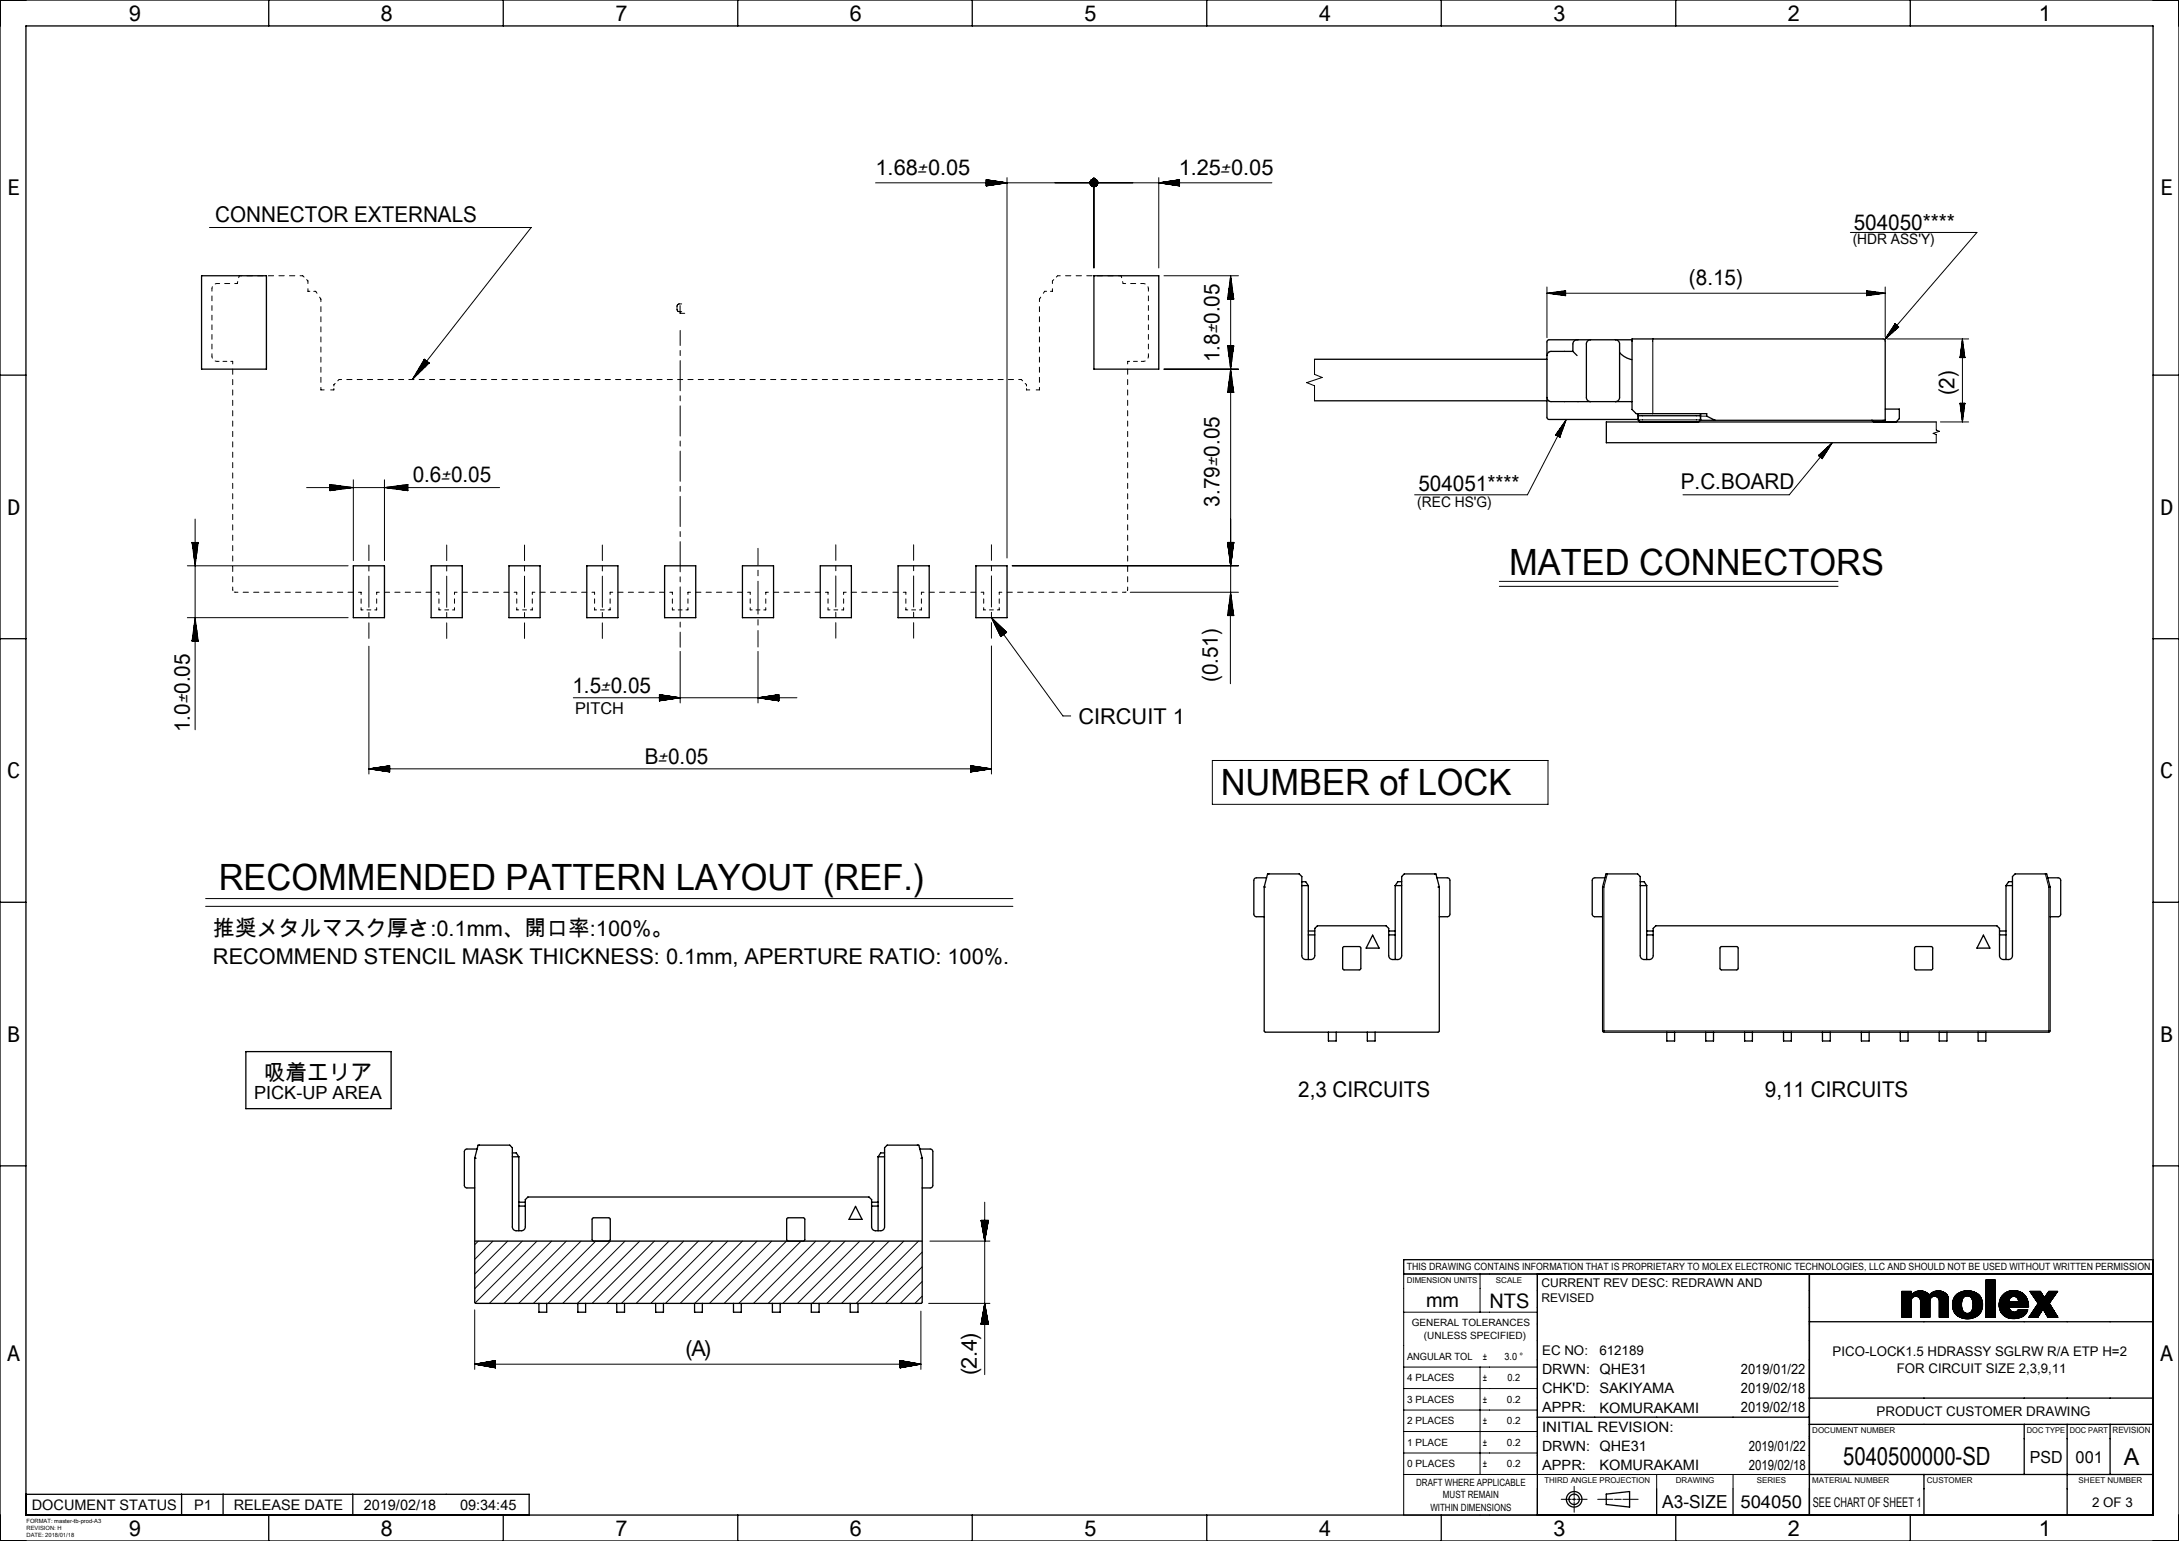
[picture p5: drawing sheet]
<svg xmlns="http://www.w3.org/2000/svg" width="420mm" height="297mm" viewBox="0 0 420 297" stroke-linecap="round" stroke-linejoin="round" font-family="sans-serif">
<defs><g id="words">
<g font-size="7">
<text x="290.9" y="110.9">MATED CONNECTORS</text>
<text x="235.3" y="153.3">NUMBER of LOCK</text>
<text x="42.2" y="171.6">RECOMMENDED PATTERN LAYOUT (REF.)</text>
</g>
<text font-size="4.8" x="355.3" y="282.4">5040500000-SD</text>
<text font-size="4.5" x="409.4" y="282.3">A</text>
<g font-size="4.2">
<text x="24.8" y="4">9</text>
<text x="73.3" y="4">8</text>
<text x="118.5" y="4">7</text>
<text x="163.7" y="4">6</text>
<text x="208.9" y="4">5</text>
<text x="254.1" y="4">4</text>
<text x="299.3" y="4">3</text>
<text x="344.5" y="4">2</text>
<text x="393" y="4">1</text>
<text x="168.8" y="33.7">1.68</text>
<text x="227.2" y="33.7">1.25</text>
<text x="1.4" y="37.7">E</text>
<text x="416.4" y="37.7">E</text>
<text x="41.5" y="42.9">CONNECTOR EXTERNALS</text>
<text x="357.3" y="44.2">504050****</text>
<text x="325.6" y="55">(8.15)</text>
<text x="235" y="69.8" transform="rotate(-90 235 69.8)">1.8</text>
<text x="376.8" y="76.2" transform="rotate(-90 376.8 76.2)">(2)</text>
<text x="79.5" y="92.9">0.6</text>
<text x="273.4" y="94.7">504051****</text>
<text x="324" y="94.3">P.C.BOARD</text>
<text x="1.4" y="99.2">D</text>
<text x="235" y="97.6" transform="rotate(-90 235 97.6)">3.79</text>
<text x="416.4" y="99.2">D</text>
<text x="234.8" y="131.5" transform="rotate(-90 234.8 131.5)">(0.51)</text>
<text x="110.3" y="133.6">1.5</text>
<text x="36.6" y="141.1" transform="rotate(-90 36.6 141.1)">1.0</text>
<text x="207.9" y="139.5">CIRCUIT 1</text>
<text x="124.3" y="147.2">B</text>
<text x="1.4" y="150">C</text>
<text x="416.4" y="150">C</text>
<text x="41.1" y="180.4">推奨メタルマスク厚さ:0.1mm、開口率:100%。</text>
<text x="41.1" y="185.8">RECOMMEND STENCIL MASK THICKNESS: 0.1mm, APERTURE RATIO: 100%.</text>
<text x="1.4" y="200.8">B</text>
<text x="416.4" y="200.8">B</text>
<text x="50.8" y="208.1">吸着エリア</text>
<text x="250.2" y="211.5">2,3 CIRCUITS</text>
<text x="340.2" y="211.5">9,11 CIRCUITS</text>
<text x="1.4" y="262.3">A</text>
<text x="132.2" y="261.4">(A)</text>
<text x="416.4" y="262.3">A</text>
<text x="188.3" y="264.9" transform="rotate(-90 188.3 264.9)">(2.4)</text>
<text x="24.8" y="296">9</text>
<text x="73.3" y="296">8</text>
<text x="118.5" y="296">7</text>
<text x="163.7" y="296">6</text>
<text x="208.9" y="296">5</text>
<text x="254.1" y="296">4</text>
<text x="299.3" y="296">3</text>
<text x="344.5" y="296">2</text>
<text x="393" y="296">1</text>
</g>
<g font-size="3.9">
<text x="274.9" y="252">mm</text>
<text x="287.1" y="252">NTS</text>
</g>
<g font-size="3.7">
<text x="176.9" y="33.7">±0.05</text>
<text x="235.3" y="33.7">±0.05</text>
<text x="235" y="64.2" transform="rotate(-90 235 64.2)">±0.05</text>
<text x="235" y="89.9" transform="rotate(-90 235 89.9)">±0.05</text>
<text x="85.1" y="92.9">±0.05</text>
<text x="36.6" y="135.6" transform="rotate(-90 36.6 135.6)">±0.05</text>
<text x="115.9" y="133.6">±0.05</text>
<text x="126.9" y="147.2">±0.05</text>
</g>
<g font-size="3.5">
<text x="49" y="211.9">PICK-UP AREA</text>
<text x="320.4" y="290.6">A3-SIZE</text>
</g>
<text font-size="3.4" x="335.5" y="290.6">504050</text>
<g font-size="3.2">
<text x="391.3" y="281.9">PSD</text>
<text x="400.1" y="281.9">001</text>
</g>
<text font-size="3.1" x="110.8" y="137.5">PITCH</text>
<g font-size="2.8">
<text x="357.1" y="47.1">(HDR ASS'Y)</text>
<text x="273.2" y="97.7">(REC HS'G)</text>
<text x="297.2" y="268.6">CHK'D: SAKIYAMA</text>
<text x="297.2" y="275.9">INITIAL REVISION:</text>
<text x="308.3" y="272.2">KOMURAKAMI</text>
<text x="308.3" y="283.3">KOMURAKAMI</text>
<text x="6.1" y="291">DOCUMENT STATUS</text>
<text x="37.4" y="291">P1</text>
<text x="45" y="291">RELEASE DATE</text>
<text x="70.1" y="291">2019/02/18</text>
<text x="88.7" y="291">09:34:45</text>
</g>
<g font-size="2.7">
<text x="297.2" y="264.9">DRWN: QHE31</text>
<text x="335.6" y="264.9">2019/01/22</text>
<text x="335.6" y="268.5">2019/02/18</text>
<text x="297.2" y="272.2">APPR:</text>
<text x="335.6" y="272.2">2019/02/18</text>
<text x="297.2" y="279.6">DRWN: QHE31</text>
<text x="337.1" y="279.6">2019/01/22</text>
<text x="297.2" y="283.3">APPR:</text>
<text x="337.1" y="283.3">2019/02/18</text>
</g>
<g font-size="2.6">
<text x="297.2" y="261.2">EC NO:</text>
<text x="308.3" y="261.2">612189</text>
<text x="353.2" y="261.4">PICO-LOCK1.5 HDRASSY SGLRW R/A ETP H=2</text>
<text x="365.6" y="264.7">FOR CIRCUIT SIZE 2,3,9,11</text>
<text x="361.7" y="272.9">PRODUCT CUSTOMER DRAWING</text>
<text x="349.4" y="290.4">SEE CHART OF SHEET 1</text>
<text x="403.3" y="290.4">2 OF 3</text>
</g>
<g font-size="2.3">
<text x="297.1" y="248.1">CURRENT REV DESC: REDRAWN AND</text>
<text x="297.1" y="251">REVISED</text>
</g>
<g font-size="1.9">
<text x="271.2" y="244.9">THIS DRAWING CONTAINS INFORMATION THAT IS PROPRIETARY TO MOLEX ELECTRONIC TECHNOLOGIES, LLC AND SHOULD NOT BE USED WITHOUT WRITTEN PERMISSION</text>
<text x="272.1" y="255.6">GENERAL TOLERANCES</text>
<text x="271.2" y="262.1">ANGULAR TOL</text>
<text x="274.5" y="258">(UNLESS SPECIFIED)</text>
<text x="285.8" y="262.1">±</text>
<text x="290" y="262.1">3.0 °</text>
<text x="271.2" y="266.3">4 PLACES</text>
<text x="285.8" y="266.2">±</text>
<text x="290.6" y="266.2">0.2</text>
<text x="271.2" y="270.4">3 PLACES</text>
<text x="271.2" y="274.5">2 PLACES</text>
<text x="285.8" y="270.4">±</text>
<text x="285.8" y="274.5">±</text>
<text x="290.5" y="270.4">0.2</text>
<text x="290.5" y="274.5">0.2</text>
<text x="271.2" y="278.7">1 PLACE</text>
<text x="285.8" y="278.7">±</text>
<text x="290.5" y="278.7">0.2</text>
<text x="271.3" y="282.8">0 PLACES</text>
<text x="273" y="286.3">DRAFT WHERE APPLICABLE</text>
<text x="285.8" y="282.8">±</text>
<text x="290.5" y="282.8">0.2</text>
<text x="275.7" y="291.2">WITHIN DIMENSIONS</text>
<text x="278.1" y="288.8">MUST REMAIN</text>
</g>
<text font-size="1.7" x="407.2" y="276.2">REVISION</text>
<g font-size="1.5">
<text x="271.2" y="247.2">DIMENSION UNITS</text>
<text x="288.3" y="247.2">SCALE</text>
<text x="349.3" y="276.2">DOCUMENT NUMBER</text>
<text x="390.7" y="276.2">DOC TYPE</text>
<text x="399" y="276.2">DOC PART</text>
<text x="297.7" y="285.9">THIRD ANGLE PROJECTION</text>
<text x="323" y="285.9">DRAWING</text>
<text x="338.6" y="285.9">SERIES</text>
<text x="349.3" y="285.8">MATERIAL NUMBER</text>
<text x="371.4" y="285.9">CUSTOMER</text>
<text x="400.7" y="285.9">SHEET NUMBER</text>
</g>
<g font-size="1.1">
<text x="5.1" y="293.5">FORMAT: master-tb-prod-A3</text>
<text x="5.1" y="294.9">REVISION: H</text>
<text x="5.1" y="296.3">DATE: 2018/01/18</text>
</g>
</g></defs>
<g fill="none" stroke="#000" stroke-width=".19">
<path d="M168.8 35.2h76.4M190.1 34.6l4 .6-4 .6M190.1 34.6v1.2M190.1 34.6l.2 .1M190.1 34.7h.5M190.1 34.7l.9 .1M190.1 34.8h1M190.1 34.8h1.4M190.1 34.9h1.7M190.1 34.9h2M190.1 35h2.4M190.1 35h2.7"/>
<path d="M190.1 35.1h3.1M190.1 35.1h3.4M190.1 35.2h3.7M190.1 35.8h.1M190.1 35.7h.9M190.1 35.3h3.7M190.4 35.8h-.3M190.8 35.7l-.7 .1M191.3 35.7h-1.2M191.6 35.6h-1.5M192 35.6h-1.9M192.3 35.5h-2.2"/>
<path d="M192.7 35.5h-2.6M193 35.4h-2.9M193.3 35.4h-3.2M193.7 35.3h-3.6M194.1 34.2v73.3M210.9 35.2h.1M210.9 34.2v17.4M223.4 34.2v17.4M223.6 35.2h3.8M223.6 35.3h3.8M223.8 35.3h3.6M223.9 35.1h3.5"/>
<path d="M224.1 35.4h3.3M224.3 35.1h3.1M224.5 35.4h2.9M224.6 35h2.8M224.8 35.5h2.6M225 35h2.4M225.1 35.5h2.3M225.3 34.9h2.1M225.5 35.6h1.9M225.6 34.9h1.8M225.8 35.6h1.6M226 34.8h1.4"/>
<path d="M226.2 35.7h1.2M226.3 34.8h1.1M226.5 34.8h.9M226.5 35.7h.9M226.7 35.7h.7M226.8 34.7h.6M227 35.8h.4M227.2 34.7h.2M227.3 35.8h.1M227.4 34.6l-4 .6 4 .6M227.4 34.6v1.2M40.4 43.8h62l-22.9 29.3"/>
<path d="M40.9 57v1M40.9 58.9v.9M40.9 55.3v.8M42.3 54.6l-.8 .1M43.3 54.6h1M45.8 54.3l-.1 .3h-.5M46.6 53.1h-.5l-.1 .4M47.6 53.1h1.1M49.7 53.1h1M51.7 53.1h1M53.8 53.1h1M55.8 53.1h1"/>
<path d="M57.8 53.1h.6l.2 .3M59.1 53.9l.3 .2v.5M59.4 55.6v.5h.3M60.5 56.1h.4l.2 .4M61.6 57.3l.3 .3v.5M61.9 59.1v1M131.1 58.9v1.5h.9M131.4 58.6h-.6l-.3 .4 .1 .9 .3 .2h.5M200.4 59.1v1M200.6 57.3l-.2 .3v.5M201.7 56.1h-.3l-.3 .4M202.9 55.6v.5h-.4"/>
<path d="M203.1 53.9l-.2 .2v.5M204.4 53.1h-.5l-.3 .3M205.4 53.1h1M207.4 53.1h1M209.5 53.1h1M211.5 53.1h1M213.6 53.1h1M215.6 53.1h.5l.1 .4M216.4 54.3l.1 .3h.5M217.9 54.6h1M219.9 54.6l.8 .1M221.3 55.3l.1 .8"/>
<path d="M221.4 57v1M221.4 58.9v.9M224.4 53.1h14.3M236.6 57.5v.1M236.8 56.5v1.1M236.9 55.6v2M237 54.6v3M237.1 53.6v4M237.2 53.1v61M237.2 53.1l-.6 4.5h1.2M237.2 53.1l.6 4.5M237.3 53.6v4"/>
<path d="M237.4 54.6v3M237.5 55.6v2M237.7 56.5v1.1M237.8 57.5v.1M298.2 56.5h65.2M298.2 55.3v9.8M298.6 56.6h3.2M298.6 56.5h3.2M299.3 56.7h2.5M299.3 56.4h2.5M300.1 56.8h1.7M300.1 56.3h1.7"/>
<path d="M300.9 56.2h.9M300.9 56.9h.9M301.6 57h.2M301.6 56.1h.2M301.8 56v1l-3.6-.5M301.8 56l-3.6 .5M356.7 44.8h24.4l-17.8 20.7M359.8 56.2h.9M359.8 57h.1M359.8 56.9h.9M359.8 56.8h1.6M359.8 56.7h2.4"/>
<path d="M359.8 56.6h3.2M359.8 56.1h.1M359.8 56.3h1.6M359.8 56.4h2.4M359.8 56.5h3.2M359.8 56l3.6 .5M359.8 56v1l3.6-.5M363.4 55.3v9.6M40.9 68.2v.8M40.9 60.8v.9M40.9 62.6v.9M40.9 64.5v.9"/>
<path d="M40.9 66.3v1M41.5 69.6h.7M43 69.6h.7M44.5 69.6h.4v.5M44.9 71.1v1M44.9 73.1v1M44.9 75.1v1M44.9 77.1v1M44.9 79.1v1M61.9 61v1M61.9 63v1M61.9 64.9v1"/>
<path d="M61.9 66.9v1M61.9 68.8v1M61.9 70.8v.9M61.9 72.7v1M61.9 74.7v.4h.6M64.4 74.9v.2h-.7M64.6 73.9l-.2 .2v.3M65.9 73.1h-.5l-.3 .3M66.8 73.1h1M68.8 73.1h1M70.8 73.1h1M72.8 73.1h1"/>
<path d="M74.8 73.1h1M76.8 73.1h1M78.8 73.1h1M80.8 73.1h1M81.8 69.2l.9 .8-3.2 3.1zM81.8 69.2l-.1 .2M81.9 69.3l-.7 .9M82 69.4l-1.3 1.7M82.1 69.5l-1.9 2.4M82.2 69.6l-2.5 3.1M82.3 69.6l-2.5 3.2M82.4 69.7l-1.9 2.4"/>
<path d="M82.5 69.8l-1.3 1.6M82.6 69.9l-.7 .9M82.7 70l-.1 .1M82.8 73.1h1M84.8 73.1h1M86.8 73.1h1M88.8 73.1h1M90.8 73.1h1M92.7 73.1h1M94.7 73.1h1M96.7 73.1h1M98.7 73.1h1"/>
<path d="M100.7 73.1h1M102.7 73.1h1M104.7 73.1h1M106.7 73.1h1M108.7 73.1h1M110.7 73.1h1M112.7 73.1h1M114.7 73.1h1M116.7 73.1h1M118.7 73.1h.9M120.6 73.1h1M122.6 73.1h1"/>
<path d="M124.6 73.1h1M126.6 73.1h1M128.6 73.1h1M130.6 73.1h1M131.1 63.7v2.9M131.1 67.6v.9M131.1 69.5v5.8M131.1 76.3v1M131.1 78.2v5.8M132.6 73.1h1M134.6 73.1h1M136.6 73.1h1"/>
<path d="M138.6 73.1h1M140.6 73.1h1M142.6 73.1h1M144.6 73.1h.9M146.5 73.1h1M148.5 73.1h1M150.5 73.1h1M152.5 73.1h1M154.5 73.1h1M156.5 73.1h1M158.5 73.1h1M160.5 73.1h1"/>
<path d="M162.5 73.1h1M164.5 73.1h1M166.5 73.1h1M168.5 73.1h1M170.5 73.1h.9M172.4 73.1h1M174.4 73.1h1M176.4 73.1h1M178.4 73.1h1M180.4 73.1h1M182.4 73.1h1M184.4 73.1h1"/>
<path d="M186.4 73.1h1M188.4 73.1h1M190.4 73.1h1M192.4 73.1h1M194.4 73.1h1M196.4 73.1h.5l.2 .3M197.6 73.9l.3 .2v.3M197.9 74.9v.2h.6M200.4 74.7v.4h-.7M200.4 61v1M200.4 63v1M200.4 64.9v1"/>
<path d="M200.4 66.9v1M200.4 68.8v1M200.4 70.8v.9M200.4 72.7v1M217.4 71.1v1M217.4 73.1v1M217.4 75.1v1M217.4 77.1v1M217.4 79.1v1M217.7 69.6h-.3v.5M218.5 69.6h.7M220.7 69.6h-.7"/>
<path d="M221.4 68.2l-.1 .8M221.4 60.8v.9M221.4 62.6v.9M221.4 64.5v.9M221.4 66.3v1M224.4 71.1h14.3M236.6 66.6v.2M236.6 75.5v.1M236.8 66.6v1.2M236.8 74.5v1.1M236.9 66.6v2.1M236.9 73.6v2"/>
<path d="M237 66.6v3.1M237 72.6v3M237.1 66.6v4.1M237.1 71.6v4M237.3 66.6v4.1M237.3 71.6v4M237.4 66.6v3.1M237.4 72.6v3M237.5 66.6v2.1M237.5 73.6v2M237.7 66.6v1.2M237.7 74.5v1.1"/>
<path d="M237.8 66.6v.2M237.8 75.5v.1M237.8 66.6l-1.2 9h1.2M237.8 66.6h-1.2l1.2 9M253.4 69.2v2.9l1.4 .7-2.9 1 1.5 .6v2.8M318.6 65.3v14.4M363.8 65.3h15.7M365.3 62.4l.7 .6M365.3 62.4l-2 3.1M365.3 62.4l-.1 .1M365.3 62.5l-.5 .7M365.4 62.6l-1.1 1.2"/>
<path d="M365.5 62.6l-1.6 1.9M365.6 62.7l-2.1 2.4M365.7 62.8l-2.1 2.4M365.7 62.8l-1.6 1.9M365.8 62.9l-1.1 1.3M365.9 63l-.6 .6M366 63l-.1 .1M366 63l-2.7 2.5M377.8 77.7h.9l-.4 3.6M377.8 77.7l.5 3.6M377.8 68.8v.1M377.8 77.7v.2"/>
<path d="M377.9 68v.9M377.9 77.7v.9M378 67.3v1.6M378 77.7v1.7M378.1 66.5v2.4M378.1 77.7v2.5M378.2 65.7v3.2M378.2 77.7v3.2M378.3 65.3v16M378.3 65.3l-.5 3.6M378.3 65.3l.4 3.6h-.9M378.3 65.7v3.2"/>
<path d="M378.3 77.7v3.2M378.4 66.5v2.4M378.4 77.7v2.5M378.5 67.3v1.6M378.5 77.7v1.7M378.6 68v.9M378.6 77.7v.9M378.7 68.8v.1M378.7 77.7v.2M44.9 81.1v1M44.9 83.1v1M44.9 85.1v1"/>
<path d="M44.9 87.1v1M44.9 89.1v1M44.9 91.1v1M44.9 93.1v1M44.9 95.1v1M44.9 97.1v1M44.9 99.1v1M59.1 94h37.2M63.6 93.4l4.5 .6-4.5 .6zM63.6 93.4h.2M63.6 93.5h1.1M63.6 93.7h2.1"/>
<path d="M63.6 93.8h3.1M63.6 93.9h4M63.6 94.5h.2M63.6 94.4h1.1M63.6 94.3h2.1M63.6 94.2h3.1M63.6 94h4M68.1 92.5v15.5M74.1 92.5v15.5M74.1 94l4.5-.6v1.2zM74.6 93.9h4M74.6 94h4"/>
<path d="M75.6 93.8h3M75.6 94.2h3M76.5 93.7h2.1M76.5 94.3h2.1M77.5 93.5h1.1M77.5 94.4h1.1M78.4 93.4h.2M78.4 94.5h.2M131.1 85v1M131.1 86.9v5.9M131.1 93.7v1M131.1 95.7v5.8"/>
<path d="M217.4 81.1v1M217.4 83.1v1M217.4 85.1v1M217.4 87.1v1M217.4 89.1v1M217.4 91.1v1M217.4 93.1v1M217.4 95.1v1M217.4 97.1v1M217.4 99.1v1M299.9 83.7l-.1 .1M300.3 83.1l-.4 .8"/>
<path d="M300.7 84.1v.2M300.8 82.4l-.8 1.5M301 83.4l-.4 .8M301.2 81.8l-1.1 2.2M301.2 82.7l-.7 1.5M301.5 81.9l-1.1 2.2M301.7 81.2l-1.5 2.8M301.8 81.2l-1.5 2.9M301.9 80.8l-7.5 14.6h-21.7M301.9 80.8l-1.2 3.5-.9-.5zM315.8 80.9h12M327.8 80.2h1.2"/>
<path d="M350.6 87.7l-.1 .1M351.2 87.2l-.6 .7M351.3 88.3l-.1 .1M351.7 87.6l-.6 .7M351.7 86.7l-1 1.2M352.1 87l-1 1.3M352.3 86.1l-1.5 1.9M352.5 86.3l-1.5 1.9M352.9 85.6l-2.1 2.5M353 85.7l-2.1 2.4M353.2 85.3l-8.3 10.1h-20.5M353.2 85.3l-2.7 2.5"/>
<path d="M353.2 85.3l-2 3.1-.7-.6M373.2 81.3v1.6l.6 .2-1.2 .4 .6 .3v1.5M374 81.3h5.5M36.1 119h31M36.1 109h31M37 104.5h1.2l-.6 4.5zM37 104.5v.2M37.2 104.5v1.2M37.3 104.5v2.1M37.4 104.5v3.1M37.5 104.5v4.1M37.5 119.5v4"/>
<path d="M37.6 100v40.7M37.6 119l.6 4.5h-1.2zM37.7 104.5v4.1M37.7 119.5v4M37.8 104.5v3.1M37.9 104.5v2.1M38.1 104.5v1.2M38.2 104.5v.2M44.9 113.1v.7M44.9 101.1v1M44.9 103.1v1M44.9 105.1v1"/>
<path d="M44.9 107.1v1M44.9 109.1v1M44.9 111.1v1M45.2 114.1h.7M46.9 114.1h1M48.9 114.1h1M50.9 114.1h1M52.9 114.1h1M55 114.1h1M57 114.1h1M59 114.1h1M61 114.1h1"/>
<path d="M63 114.1h1M65.1 114.1h1M67.1 114.1h1M69.1 114.1h.5v.5M69.6 117.1v.4h.4M69.6 115.4v.9M70.7 117.5h.8M71.1 105v3M71.1 109v1M71.1 111v6M71.1 118v1M72.6 117.1v.4h-.4"/>
<path d="M72.6 115.4v.9M73.1 114.1h-.5v.5M74.1 114.1h1M76.1 114.1h1M78.1 114.1h1M80.1 114.1h1M82.1 114.1h1M84.1 114.1h.5v.5M84.6 117.1v.4h.4M84.6 115.4v.9M85.7 117.5h.8M86.1 105v3"/>
<path d="M86.1 109v1M86.1 111v6M86.1 118v1M87.6 115.4v.9M87.6 117.1v.4h-.4M88.1 114.1h-.5v.5M89.1 114.1h1M91.1 114.1h1M93.1 114.1h1M95.1 114.1h1M97.1 114.1h1M99.1 114.1h.5v.5"/>
<path d="M99.6 117.1v.4h.4M99.6 115.4v.9M100.7 117.5h.8M101.1 105v3M101.1 109v1M101.1 111v6M101.1 118v1M102.6 117.1v.4h-.4M102.6 115.4v.9M103.1 114.1h-.5v.5M104.1 114.1h1M106.1 114.1h1"/>
<path d="M108.1 114.1h1M110.1 114.1h1M112.1 114.1h1M114.1 114.1h.5v.5M114.6 115.4v.9M114.6 117.1v.4h.4M115.7 117.5h.8M116.1 105v3M116.1 109v1M116.1 111v6M116.1 118v1M117.6 117.1v.4h-.4"/>
<path d="M117.6 115.4v.9M118.1 114.1h-.5v.5M119.1 114.1h1M121.1 114.1h1M123.1 114.1h1M125.1 114.1h1M127.1 114.1h1M129.1 114.1h.5v.5M129.6 115.4v.9M129.6 117.1v.4h.4M130.7 117.5h.8M131.1 102.5v.9"/>
<path d="M131.1 104.4v5.8M131.1 111.2v.9M131.1 113.1v5.8M131.1 119.9v1M132.6 117.1v.4h-.4M132.6 115.4v.9M133.1 114.1h-.5v.5M134.1 114.1h1M136.1 114.1h1M138.1 114.1h1M140.1 114.1h1M142.1 114.1h1"/>
<path d="M144.1 114.1h.5v.5M144.6 115.4v.9M144.6 117.1v.4h.4M145.7 117.5h.8M146.1 105.7v3.2M146.1 109.9v1.1M146.1 112v6.4M146.1 119.4v1.1M147.6 117.1v.4h-.4M147.6 115.4v.9M148.1 114.1h-.5v.5M149.1 114.1h1"/>
<path d="M151.1 114.1h1M153.1 114.1h1M155.1 114.1h1M157.1 114.1h1M159.1 114.1h.5v.5M159.6 115.4v.9M159.6 117.1v.4h.4M160.7 117.5h.8M161.1 105v3M161.1 109v1M161.1 111v6M161.1 118v1"/>
<path d="M162.6 117.1v.4h-.4M162.6 115.4v.9M163.1 114.1h-.5v.5M164.1 114.1h1M166.1 114.1h1M168.1 114.1h1M170.1 114.1h1M172.1 114.1h1M174.1 114.1h.5v.5M174.6 117.1v.4h.4M174.6 115.4v.9M175.7 117.5h.8"/>
<path d="M176.1 105v3M176.1 109v1M176.1 111v6M176.1 118v1M177.6 117.1v.4h-.4M177.6 115.4v.9M178.1 114.1h-.5v.5M179.1 114.1h1M181.1 114.1h1M183.1 114.1h1M185.1 114.1h1M187.1 114.1h1"/>
<path d="M189.1 114.1h.5v.5M189.6 117.1v.4h.4M189.6 115.4v.9M190.7 117.5h.8M191.1 105v3M191.1 109v1M191.1 111v6M191.1 118v1M191.1 119l13.8 19h1.5M191.1 119l1.8 3.7M191.1 119l2.9 2.9-1.1 .8M191.2 119.2l2.2 3.1"/>
<path d="M191.2 119.1l2.3 3.2M191.3 119.4l2.1 3-2-2.7M191.4 119.4l2.1 2.8M191.6 120l1.7 2.4M191.6 119.6l2 2.6M191.8 119.8l1.8 2.4M192.1 120l1.5 2.1M192.6 117.1v.4h-.4M192.6 115.4v.9M193.1 114.1h-.5v.5M194.1 114.1h1M195.1 109h43.6"/>
<path d="M196.1 114.1h1M198.2 114.1h1M200.2 114.1h1M202.2 114.1h1M204.2 114.1h1M206.2 114.1h1.1M208.3 114.1h1M210.3 114.1h1M212.3 114.1h1M214.3 114.1h1M217 114.1h-.7M217.4 113.1l-.1 .7"/>
<path d="M217.4 101.1v1M217.4 103.1v1M217.4 105.1v1M217.4 107.1v1M217.4 109.1v1M217.4 111.1v1M217.9 114.1h20.8M236.6 104.5h1.2l-.6 4.5zM236.6 104.5v.2M236.6 118.5v.1M236.8 104.5v1.2M236.8 117.5v1.1"/>
<path d="M236.9 104.5v2.1M236.9 116.6v2M237 104.5v3.1M237 115.6v3M237.1 104.5v4.1M237.1 114.6v4M237.2 114.8v17M237.2 114.1l-.6 4.5h1.2M237.2 114.1l.6 4.5M237.3 104.5v4.1M237.3 114.6v4M237.4 104.5v3.1"/>
<path d="M237.4 115.6v3M237.5 104.5v2.1M237.5 116.6v2M237.7 104.5v1.2M237.7 117.5v1.1M237.8 104.5v.2M237.8 118.5v.1M289 113h65.3M289 112h65.3M37 123.4v.1M37.2 122.4v1.1M37.3 121.5v2"/>
<path d="M37.4 120.5v3M37.8 120.5v3M37.9 121.5v2M38.1 122.4v1.1M38.2 123.4v.1M71.1 120v3M71.1 124.5v24.7M86.1 120v3M101.1 120v3M110.5 134.5h43.1M116.1 120v3M127.1 133.9l4 .6-4 .6"/>
<path d="M127.1 133.9v1.2M127.1 133.9h.1M127.1 133.9h.3M127.1 134h.5M127.1 134h.9M127.1 134l1.2 .1M127.1 134.1h1.5M127.1 134.1l1.9 .1M127.1 134.2h2.2M127.1 134.2l2.6 .1M127.1 134.3h2.9M127.1 134.3l3.2 .1"/>
<path d="M127.1 134.4h3.6M127.1 134.4h3.7M127.1 134.9h1M127.3 135.1h-.2M127.6 135h-.5M128 134.9l-.9 .1M128.5 134.9h-1.4M128.8 134.8h-1.7M129.1 134.8h-2M129.5 134.7h-2.4M129.8 134.7h-2.7M130.2 134.6h-3.1"/>
<path d="M130.5 134.6h-3.4M130.8 134.5h-3.7M131.1 121.8v2.9M131.1 125.5v10M146.1 121.5v3.2M146.1 125.5v10M146.4 134.4h3.7M146.4 134.5h3.7M146.5 134.4h3.6M146.7 134.6h3.4M146.9 134.4h3.2M147 134.6h3.1"/>
<path d="M147.2 134.3h2.9M147.4 134.7h2.7M147.5 134.3h2.6M147.7 134.7h2.4M147.9 134.2h2.2M148.1 134.8h2M148.2 134.2h1.9M148.4 134.8h1.7M148.6 134.1h1.5M148.7 134.9h1.4M148.9 134.1h1.2M149.1 134.9h1"/>
<path d="M149.2 134h.9M149.2 134.9h.9M149.6 134h.5M149.6 135h.5M149.8 133.9h.3M149.9 135.1h.2M150.1 133.9h.1M150.1 133.9l-4 .6 4 .6M150.1 133.9v1.2M161.1 120v3M176.1 120v3M191.1 120v3"/>
<path d="M191.1 124.5v24.7M191.7 120.2l1.6 2.2M191.8 120.5l1.4 1.9M191.9 120.8l1.3 1.7M192.1 121l1 1.5M192.2 121.3l.9 1.2M192.3 120.2l1.4 1.9M192.3 121.5l.8 1.1M192.5 121.8l.5 .8M192.5 120.4l1.2 1.7M192.6 122.1l.4 .5M192.7 120.6l1.1 1.5"/>
<path d="M192.7 122.3l.2 .4M192.8 122.6l.1 .1M192.9 120.8l.9 1.2M193.1 121l.7 1M193.3 121.2l.6 .8M193.5 121.4l.4 .5M193.7 121.6l.3 .3M193.9 121.8l.1 .1M71.1 148.2h120M71.1 148.2l4 .6M71.4 148.2h3.7M71.4 148.1h3.7"/>
<path d="M71.7 148.3h3.4M71.7 148.1h3.4M72 148.3h3.1M72 148h3.1M72.4 148.4h2.7M72.4 148h2.7M72.5 148.4h2.6M72.7 147.9h2.4M72.9 148.4h2.2M73.1 147.9h2M73.2 148.5h1.9M73.2 147.9h1.9"/>
<path d="M73.6 148.5h1.5M73.6 147.8h1.5M73.9 148.6h1.2M73.9 147.8h1.2M74.2 148.6h.9M74.2 147.7h.9M74.6 148.7h.5M74.6 147.7h.5M74.9 148.8h.2M74.9 147.6h.2M75.1 147.6v1.2M75.1 147.6l-4 .6"/>
<path d="M187.1 148.4h2.7M187.1 147.6h.2M187.1 147.6l.5 .1M187.1 147.7h.9M187.1 147.7l1.2 .1M187.1 147.8h1.5M187.1 147.8l1.9 .1M187.1 147.9h2M187.1 147.9h2.4M187.1 148h2.7M187.1 148h3.1M187.1 148.1h3.4"/>
<path d="M187.1 148.1h3.7M187.1 147.6l4 .6M187.1 147.6v1.2M187.3 148.8h-.2M187.6 148.7h-.5M188 148.6l-.9 .1M188.3 148.6h-1.2M188.6 148.5l-1.5 .1M189 148.5h-1.9M189.3 148.4l-2.2 .1M189.7 148.4h-2.6M190.2 148.3h-3.1"/>
<path d="M190.5 148.3h-3.4M190.8 148.2h-3.7M191.1 148.2l-4 .6M233.7 146.6h64.7v8.4h-64.7zM39.6 173.2h155.6M39.6 174.7h155.6M309.8 168.4l-.6 2.6v27.9M394.2 168.4l.7 2.6v27.9M308.9 198.7h86.3M321.3 199h1.5M328.8 199h1.5M336.3 199h1.5"/>
<path d="M343.8 199h1.5M351.3 199h1.5M358.8 199h1.5M366.3 199h1.5M373.8 199h1.5M381.3 199h1.5M92.2 239.2l-.7 .7M95 239.2l-3.5 3.5M97.8 239.2l-6.3 6.3M100.7 239.2l-9.2 9.2M103.5 239.2l-11.9 11.9M106.3 239.2l-12 12"/>
<path d="M109.2 239.2l-12 12M112 239.2l-12 12M114.8 239.2l-12 12M117.6 239.2l-12 12M120.5 239.2l-12 12M123.3 239.2l-12 12M126.1 239.2l-12 12M129 239.2l-12 12M131.8 239.2l-12 12M134.6 239.2l-12 12M137.4 239.2l-12 12M140.3 239.2l-12 12"/>
<path d="M143.1 239.2l-12 12M145.9 239.2l-12 12M148.8 239.2l-12 12M151.6 239.2l-12 12M154.4 239.2l-12 12M157.2 239.2l-12 12M160.1 239.2l-12 12M162.9 239.2l-12 12M165.7 239.2l-12 12M168.6 239.2l-12 12M171.4 239.2l-12 12M174.2 239.2l-12 12"/>
<path d="M177 239.2l-12 12M179.3 239.2h11.5M189.1 235.2l.7 4 .7-4M189.1 235.2h1.4M189.1 235.2h.1M189.1 235.2l.1 .3M189.2 235.2v.6M189.2 235.2v.8M189.3 235.2v1.1M189.3 235.2v1.3M189.4 235.2v1.6M189.4 235.2v1.9"/>
<path d="M189.5 235.2v2.2M189.5 235.2v2.5M189.6 235.2v2.8M189.6 235.2v3.1M189.7 235.2v3.4M189.7 235.2v3.5M189.7 235.2l.1 3.8M189.8 231.7v33.2M189.9 235.2l-.1 3.8M189.9 235.2v3.5M190 235.2l-.1 3.2M190 235.2v2.9"/>
<path d="M190.1 235.2l-.1 2.6M190.1 235.2v2.3M190.2 235.2l-.1 2.1M190.2 235.2v1.8M190.2 235.2v1.6M190.3 235.2v1.3M190.3 235.2v1.1M190.4 235.2v.8M190.5 235.2l-.1 .5M190.5 235.2v.2M91.5 252.5v11.4M177.5 252.7v11.2"/>
<path d="M177.8 249.8l-1.4 1.4M177.8 247l-4.3 4.2M177.8 244.2l-7.1 7M177.8 241.3l-9.9 9.9M179 251.2h11.8M189.1 255.2l.7-4 .7 4M189.1 255.2h1.4M189.1 255.2h.1M189.2 254.9v.3M189.2 254.6v.6M189.2 254.4v.8M189.3 254.2v1"/>
<path d="M189.3 253.9v1.3M189.4 253.6v1.6M189.4 253.3v1.9M189.5 253v2.2M189.5 252.7v2.5M189.6 252.4v2.8M189.6 252.1v3.1M189.7 251.9v3.3M189.7 251.7v3.5M189.8 251.4v3.8M189.9 251.7v3.5M189.9 252v3.2"/>
<path d="M190 252.3v2.9M190 252.6v2.6M190.1 252.9v2.3M190.1 253.1v2.1M190.2 253.4v1.8M190.2 253.6v1.6M190.3 253.9v1.3M190.3 254.2v1M190.4 254.4v.8M190.4 254.7v.5M190.5 255v.2M270.6 245.5h25.7v46.5h-25.7z"/>
<path d="M270.6 252.9h25.7M285.3 245.5v7.4M366.6 248.9h1.8M366.6 248.9v5M366.6 248.9h.1M366.7 248.9l-.1 .1M366.8 248.9l-.2 .2M367 248.9l-.4 .4M367.1 248.9l-.5 .5M367.2 248.9l-.6 .6M367.3 248.9l-.7 .7M367.4 248.9l-.8 .8"/>
<path d="M367.5 248.9l-.9 .9M367.6 248.9l-1 1M367.7 248.9l-1.1 1.1M367.8 248.9l-1.2 1.2M367.9 248.9l-1.3 1.3M368 248.9l-1.4 1.4M368.1 248.9l-1.5 1.5M368.2 248.9l-1.6 1.6M368.3 248.9l-1.7 1.7M368.4 250.7a.89 .89 0 0 1 .9-.9 .89 .89 0 0 1 .9 .9M368.4 253.5l-.4 .4M368.4 253.4l-.5 .5"/>
<path d="M368.4 253.3l-.6 .6M368.4 253.2l-.7 .7M368.4 253.2l-.8 .7M368.4 253.1l-.8 .8M368.4 253l-.9 .9M368.4 252.9l-1 1M368.4 252.8l-1.1 1.1M368.4 252.7l-1.2 1.2M368.4 252.6l-1.3 1.3M368.4 252.5l-1.4 1.4M368.4 252.4l-1.5 1.5M368.4 252.3l-1.6 1.6"/>
<path d="M368.4 252.2l-1.7 1.7M368.4 252.1l-1.8 1.8M368.4 252l-1.8 1.8M368.4 251.9l-1.8 1.8M368.4 251.8l-1.8 1.8M368.4 251.7l-1.8 1.8M368.4 251.6l-1.8 1.8M368.4 251.5l-1.8 1.8M368.4 251.4l-1.8 1.8M368.4 251.3l-1.8 1.9M368.4 251.2l-1.8 1.8M368.4 251.1l-1.8 1.8"/>
<path d="M368.4 251l-1.8 1.8M368.4 250.9l-1.8 1.8M368.4 250.8l-1.8 1.9M368.4 250.8l-1.8 1.8M368.4 253.7l-.2 .2M368.4 253.6l-.3 .3M368.4 250.7v3.2h-1.8M368.4 250.7l-1.8 1.8M368.4 249.6l-1.8 1.8M368.4 249.5l-1.8 1.8M368.4 249.4l-1.8 1.8M368.4 249.3l-1.8 1.9"/>
<path d="M368.4 249.3l-1.8 1.8M368.4 249.2l-1.8 1.8M368.4 249.1l-1.8 1.8M368.4 249l-1.8 1.8M368.4 248.9l-1.8 1.8M368.4 248.9v.7M368.4 250.6l-1.8 1.8M368.4 250.5l-1.8 1.8M368.5 250.4l-1.9 1.9M368.8 249.2l-2.2 2.2M369 249.1l-2.4 2.4M369.1 249l-2.5 2.5"/>
<path d="M369.2 249l-2.6 2.6M369.4 248.9l-2.8 2.8M369.5 248.9l-2.9 2.9M369.6 248.8l-3 3M369.7 248.8l-3.1 3.1M369.7 248.8l-3.1 3.2M369.8 248.8l-3.2 3.2M369.9 248.8l-3.3 3.3M369.9 250.1l1.2-1.1-1.2 1.1M370 248.8l-3.4 3.4M370.1 250.3l1.2-1.2-1.2 1.2M370.1 248.8l-1.2 1.1"/>
<path d="M370.1 248.8l-1.1 1.1M370.2 251.1l1.6-1.6-1.6 1.7M370.2 250.9l1.5-1.5-1.5 1.7M370.2 250.8l1.5-1.4-1.5 1.5M370.2 250.7v3.2M370.2 248.8l-1.1 1.1M370.2 248.8l-1 1M370.3 248.8l-1.1 1M370.3 248.8l-1 1M370.5 248.8l-1.1 1M370.5 248.8l-1 1.1M370.6 248.8l-1.1 1.1"/>
<path d="M370.6 248.8l-1 1.1M370.7 248.8l-1.1 1.1M370.7 248.9l-1.1 1M370.8 248.9l-1.1 1M370.8 248.9l-1.1 1.1M370.9 248.9l-1.1 1.1M371 248.9l-1.1 1.2M371.1 249l-1.1 1.1M371.1 249l-1.1 1.2M371.2 249.1l-1.2 1.1M371.3 249.1l-1.2 1.3M371.4 249.1l-1.3 1.4"/>
<path d="M371.5 249.2l-1.3 1.4M371.5 249.3l-1.3 1.3M371.6 249.3l-1.4 1.4M371.6 249.3l-1.4 1.5M371.9 249.6l-1.7 1.6M371.9 249.6a2.3 2.3 0 0 0-3.5 0M372 253.9h.1M372 253.8l-.1 .1M372 253.7l-.2 .2M372 253.6l-.3 .3M372 253.5l-.4 .4M372 253.4l-.5 .5"/>
<path d="M372 253.3l-.6 .6M372 253.1l-.8 .8M372 253l-.9 .9M372 252.9l-1 1M372 252.8l-1.1 1.1M372 252.7l-1.2 1.2M372 252.6l-1.3 1.3M372 252.5l-1.4 1.4M372 252.4l-1.5 1.5M372 252.3l-1.6 1.6M372 252.2l-1.7 1.7M372 252.1l-1.8 1.8"/>
<path d="M372 252l-1.8 1.8M372 251.9l-1.8 1.9M372 251.9l-1.8 1.8M372 251.8l-1.8 1.8M372 251.6l-1.8 1.9M372 251.6l-1.8 1.8M372 251.5l-1.8 1.8M372 251.4l-1.8 1.8M372 251.3l-1.8 1.9M372 251.3l-1.8 1.8M372 251.2l-1.8 1.8M372 251.1l-1.8 1.8"/>
<path d="M372 251l-1.8 1.9M372 251l-1.8 1.8M372 250.9l-1.8 1.8M372 250.8l-1.8 1.8M372 250.7l-1.8 1.9M372 250.6l-1.8 1.8M372 250.5l-1.8 1.9M372 250.5l-1.8 1.8M372.1 250.4l-1.9 1.9M372.2 250.2l-2 2M372.3 249.2l-2.1 2.1M372.4 249.1l-2.2 2.3"/>
<path d="M372.6 249l-2.4 2.4M372.8 248.9l-2.6 2.6M372.9 248.9l-2.7 2.7M373 248.9l-2.8 2.8M373 248.8l-2.8 2.9M373.1 248.8l-2.9 3M373.2 248.8l-3 3M373.3 248.8l-3.1 3.1M373.3 248.8l-3.1 3.2M373.5 248.8l-3.3 3.3M373.6 248.8l-1.2 1.2M373.7 248.8l-1.2 1.1"/>
<path d="M373.7 248.8l-1.1 1.1M373.8 248.8l-1.1 1.1M373.8 250.8l1.4-1.4-1.4 1.5M373.8 248.8l-1 1M373.9 248.8l-1.1 1M374 248.8l-1 1M374.1 248.8l-1 1.1M374.2 248.9l-1 1M374.3 248.9l-1.1 1M374.4 248.9l-1.1 1M374.4 248.9l-1 1.1M374.5 249l-1 1"/>
<path d="M374.6 249l-1.1 1.1M374.7 249l-1.1 1.1M374.7 249.1l-1.1 1.1M374.8 249.1l-1.1 1.2M374.8 249.1l-1.1 1.3M375 249.2l-1.3 1.3M375 249.3l-1.2 1.2M375 249.3l-1.2 1.3M375.1 249.3l-1.3 1.3M375.1 249.4l-1.3 1.3M375.2 249.4a2.3 2.3 0 0 0-3.3 .2M375.2 249.4l.3 .8v3.7h-1.7v-3.2a.89 .89 0 0 0-.9-.9 .89 .89 0 0 0-.9 .9v3.2h-1.8"/>
<path d="M375.3 249.5l-1.5 1.5M375.3 249.6l-1.5 1.5M375.3 249.6l-1.5 1.6M375.4 249.6l-1.6 1.6M375.4 249.7l-1.6 1.6M375.4 249.7l-1.6 1.7M375.4 249.8l-1.6 1.7M375.5 249.8l-1.7 1.7M375.5 249.9l-1.7 1.7M375.5 250l-1.7 1.7M375.5 250l-1.7 1.8M375.5 250.1l-1.7 1.8"/>
<path d="M375.5 253.9h.1M375.5 253.8l-.1 .1M375.5 253.7l-.1 .2M375.5 253.7l-.2 .2M375.5 253.6l-.3 .3M375.5 253.5l-.4 .4M375.5 253.4l-.4 .5M375.5 253.4l-.5 .5M375.5 253.3l-.5 .6M375.5 253.3l-.6 .6M375.5 253.2l-.7 .7M375.5 253.1l-.7 .8"/>
<path d="M375.5 253l-.8 .9M375.5 253l-.9 .9M375.5 252.9l-1 1M375.5 252.8l-1 1.1M375.5 252.8l-1.1 1.1M375.5 252.7l-1.1 1.2M375.5 252.7l-1.2 1.2M375.5 252.5l-1.3 1.4M375.5 252.5l-1.4 1.4M375.5 252.4l-1.4 1.5M375.5 252.4l-1.5 1.5M375.5 252.3l-1.6 1.6"/>
<path d="M375.5 252.2l-1.6 1.7M375.5 252.2l-1.7 1.7M375.5 252.1l-1.7 1.8M375.5 252l-1.7 1.7M375.5 251.9l-1.7 1.8M375.5 251.9l-1.7 1.7M375.5 251.8l-1.7 1.8M375.5 251.8l-1.7 1.7M375.5 251.7l-1.7 1.7M375.5 251.6l-1.7 1.8M375.5 251.5l-1.7 1.8M375.5 251.5l-1.7 1.7"/>
<path d="M375.5 251.4l-1.7 1.7M375.5 251.3l-1.7 1.8M375.5 251.3l-1.7 1.7M375.5 251.2l-1.7 1.8M375.5 251.1l-1.7 1.8M375.5 251l-1.7 1.8M375.5 251l-1.7 1.7M375.5 250.9l-1.7 1.8M375.5 250.9l-1.7 1.7M375.5 250.8l-1.7 1.7M375.5 250.7l-1.7 1.8M375.5 250.7l-1.7 1.7"/>
<path d="M375.5 250.6l-1.7 1.8M375.5 250.5l-1.7 1.7M375.5 250.4l-1.7 1.8M375.5 250.4l-1.7 1.7M375.5 250.3l-1.7 1.8M375.5 250.3l-1.7 1.7M375.5 250.2l-1.7 1.7M376.7 252.9a3.3 3.3 0 0 0 4.4 .7M377.4 249.3l-.7 .7M377.5 249.2l-.8 .9M377.7 249.1l-1.1 1.1M377.7 253.8l1-.8-.9 .9"/>
<path d="M377.8 249.1l-1.2 1.2M377.9 249l-1.4 1.4M378 253.9l.9-.8-.9 .9M378 249l-1.5 1.5M378.1 251.5l-1.4 1.4M378.1 251.4l-1.5 1.4M378.1 249l-1.6 1.6M378.1 251.6l-1.4 1.4 1.4-1.4M378.1 251.3l-1.5 1.5 1.5-1.4M378.1 251.2l-1.5 1.5M378.1 251.7l-1.3 1.3M378.1 251.8l-1.3 1.3"/>
<path d="M378.1 251.8l-1.3 1.3 1.3-1.2M378.1 251.1l-1.5 1.5M378.1 251.9l-1.2 1.3M378.1 251l-1.6 1.6M378.1 252l-1.2 1.2M378.1 250.9l-1.6 1.6M378.1 252.1l-1.2 1.2M378.2 250.8l-1.7 1.7M378.2 252.1l-1.2 1.2M378.2 252.2l-1.2 1.1M378.2 250.7l-1.7 1.7M378.2 252.2l-1.2 1.2"/>
<path d="M378.2 250.6l-1.7 1.8M378.2 252.3l-1.1 1.1 1.1-1.1M378.2 252.4l-1.1 1.1M378.3 250.5l-1.9 1.8 1.8-1.7M378.3 252.4l-1.1 1.1M378.3 248.9l-1.9 1.9M378.3 252.5l-1.1 1M378.3 252.5a.98 .98 0 0 0 .9 .6 .98 .98 0 0 0 .9-.6M378.3 252.5l-1.1 1.1M378.3 252.6l-1 1 1-1M378.3 250.3l-1.9 1.9M378.3 252.6l-.9 1"/>
<path d="M378.4 252.7l-1 1M378.4 252.8l-.9 .9M378.4 248.9l-2 2M378.5 252.8l-1 .9M378.5 248.8l-2.1 2.2M378.5 252.8l-.9 1M378.5 252.9l-.8 .9 .9-.9M378.6 248.8l-2.2 2.2M378.6 248.8l-2.3 2.3M378.7 253l-.9 .9M378.7 248.8l-2.4 2.4M378.7 253l-.8 .9"/>
<path d="M378.8 253l-.9 .9M378.9 248.8l-2.6 2.5M378.9 248.8l-2.6 2.6M379 253.1l-1 .9M379 248.8l-2.7 2.6M379 253.1l-.9 .9M379.1 248.8l-2.8 2.7M379.1 253.1l-.9 .9M379.1 248.8l-2.8 2.8M379.2 253.1l-.9 .9M379.2 248.8l-2.9 2.8M379.2 253.1l-.9 1"/>
<path d="M379.2 248.8l-2.9 2.9M379.3 253.1l-.9 1M379.4 248.8l-3.1 3M379.4 253.1l-1 1M379.5 248.8l-3.1 3.1M379.5 253.1l-1 1M379.6 248.8l-3.2 3.2M379.6 253l-1 1.1M379.7 248.8l-3.3 3.3M379.8 252.9l-1.2 1.2M379.8 248.8l-1.1 1.1M379.9 248.8l-1 1"/>
<path d="M379.9 248.8l-.9 1M380 248.8l-.9 1M380 248.9l-.9 .9M380.1 248.9l-.9 .9M380.1 250.4a1.02 1.02 0 0 0-1.1-.6 1.02 1.02 0 0 0-.8 1l-.1 .9 .2 .8M380.1 250.4l.2 .8-.2 1.3M380.1 248.9l-.8 .9M380.2 252.1l1.8-1.6-1.8 1.7M380.2 248.9l-.9 .9M380.3 250.9l1.3-1.2-1.3 1.3M380.3 248.9l-.9 .9M380.3 251.1l1.4-1.3-1.4 1.4"/>
<path d="M380.3 251.6l1.5-1.5-1.5 1.6M380.3 248.9l-.8 .9M380.4 248.9l-.9 .9M380.4 249l-.8 .8M380.5 249l-.9 .8M380.5 249l-.9 .9M380.6 249l-.9 .9M380.6 249l-.8 1 .9-.9M380.7 249.1l-.9 .9M380.8 249.1l-1 .9M380.8 249.1l-.9 .9M380.8 249.1l-.9 1"/>
<path d="M380.9 249.2l-.9 .9M381 249.2l-1 1M381.1 249.3l-1 1M381.1 249.3l-1 1.1 1-1.1M381.1 249.3a3.3 3.3 0 0 0-4.4 .7 3.1 3.1 0 0 0 0 2.9M381.1 249.3l.7 .7M381.2 249.3l-1.1 1.1M381.2 249.4l-1.1 1.1M381.3 249.4l-1.1 1.1M381.3 249.4l-1.1 1.2M381.3 249.5l-1.1 1.1M381.4 249.5l-1.2 1.2"/>
<path d="M381.4 249.6l-1.2 1.2M381.5 249.6l-1.3 1.3M381.5 253.3l-.1 .1M381.6 249.7l-1.3 1.3M381.6 249.7l-1.3 1.4M381.7 249.8l-1.4 1.5M381.7 253l-.6 .6M381.7 249.9l-1.4 1.4M381.8 250l-1.5 1.4M381.8 250l-1.5 1.5M381.8 250a2.85 2.85 0 0 1-.7 3.6M381.8 252.9l-.8 .8"/>
<path d="M381.9 250.2l-1.6 1.6M381.9 252.8l-1 1M381.9 250.2l-1.6 1.7M381.9 252.7l-1.2 1.1M381.9 250.3l-1.6 1.6M381.9 250.3l-1.6 1.7M381.9 250.4l-1.7 1.7M382 252.5l-1.5 1.4M382 250.5l-1.8 1.8M382 250.5l-1.9 2M382 252.4l-1.6 1.6M382 250.6l-1.9 2"/>
<path d="M382 252.3l-1.7 1.7M382 250.7l-2 2.1M382.1 252.2l-1.9 1.8M382.1 250.7l-3.4 3.4M382.1 250.8l-3.4 3.3M382.1 252.1l-1.9 2M382.1 250.8l-3.3 3.4M382.1 250.9l-3.3 3.3M382.1 252.1l-2 2M382.1 250.9l-3.2 3.3M382.1 252l-2.1 2.1M382.1 251l-3.1 3.2"/>
<path d="M382.1 251.1l-3.1 3.1M382.1 251.9l-2.2 2.2M382.1 251.1l-3 3.1M382.1 251.8l-2.3 2.3M382.1 251.2l-3 3M382.1 251.7l-2.4 2.5M382.1 251.2l-2.9 3M382.1 251.7l-2.5 2.5M382.1 251.3l-2.8 2.9M382.2 251.6l-2.6 2.6M382.2 251.4l-2.9 2.8M382.2 251.5l-2.7 2.7"/>
<path d="M382.2 251.5l-2.8 2.7M382.8 246.7v7.2h1.8v-7.2M382.8 246.7h1.8M382.8 246.7h.1M382.9 246.7l-.1 .2M383 246.7l-.2 .2M383 246.7l-.2 .3M383.1 246.7l-.3 .3M383.2 246.7l-.4 .4M383.2 246.7l-.4 .5M383.3 246.7l-.5 .5M383.3 246.7l-.5 .6"/>
<path d="M383.5 246.7l-.7 .7M383.5 246.7l-.7 .8M383.6 246.7l-.8 .8M383.6 246.7l-.8 .9M383.7 246.7l-.9 .9M383.8 246.7l-1 1M383.8 246.7l-1 1.1M383.9 246.7l-1.1 1.2M384 246.7l-1.2 1.2M384.1 246.7l-1.3 1.3M384.2 246.7l-1.4 1.4M384.2 246.7l-1.4 1.5"/>
<path d="M384.3 246.7l-1.5 1.5M384.4 246.7l-1.6 1.6M384.5 246.7l-1.7 1.7M384.5 246.7l-1.7 1.8M384.6 251l-1.8 1.8M384.6 250.9l-1.8 1.9M384.6 250.8l-1.8 1.9M384.6 250.8l-1.8 1.8M384.6 250.7l-1.8 1.8M384.6 250.6l-1.8 1.8M384.6 250.5l-1.8 1.9M384.6 250.4l-1.8 1.9"/>
<path d="M384.6 250.4l-1.8 1.8M384.6 250.3l-1.8 1.8M384.6 250.2l-1.8 1.9M384.6 250.2l-1.8 1.8M384.6 250.1l-1.8 1.8M384.6 249.9l-1.8 1.9M384.6 249.9l-1.8 1.8M384.6 249.8l-1.8 1.8M384.6 249.7l-1.8 1.8M384.6 249.6l-1.8 1.9M384.6 249.6l-1.8 1.8M384.6 249.5l-1.8 1.8"/>
<path d="M384.6 249.4l-1.8 1.9M384.6 249.3l-1.8 1.9M384.6 249.3l-1.8 1.8M384.6 249.2l-1.8 1.8M384.6 249.1l-1.8 1.8M384.6 249l-1.8 1.9M384.6 248.9l-1.8 1.9M384.6 248.9l-1.8 1.8M384.6 248.8l-1.8 1.8M384.6 248.7l-1.8 1.9M384.6 248.7l-1.8 1.8M384.6 248.6l-1.8 1.8"/>
<path d="M384.6 248.4l-1.8 1.9M384.6 248.4l-1.8 1.8M384.6 248.3l-1.8 1.8M384.6 248.2l-1.8 1.8M384.6 248.1l-1.8 1.9M384.6 248.1l-1.8 1.8M384.6 248l-1.8 1.8M384.6 247.9l-1.8 1.8M384.6 247.8l-1.8 1.9M384.6 247.8l-1.8 1.8M384.6 247.7l-1.8 1.8M384.6 247.6l-1.8 1.8"/>
<path d="M384.6 247.5l-1.8 1.9M384.6 247.4l-1.8 1.9M384.6 247.4l-1.8 1.8M384.6 247.3l-1.8 1.8M384.6 247.2l-1.8 1.9M384.6 247.2l-1.8 1.8M384.6 247.1l-1.8 1.8M384.6 246.9l-1.8 1.9M384.6 246.9l-1.8 1.8M384.6 246.8l-1.8 1.8M384.6 246.7l-1.8 1.8M384.6 253.8l-.1 .1"/>
<path d="M384.6 253.7l-.2 .2M384.6 253.6l-.2 .3M384.6 253.6l-.3 .3M384.6 253.5l-.4 .4M384.6 253.3l-.5 .6M384.6 253.3l-.6 .6M384.6 253.2l-.7 .7M384.6 253.1l-.8 .8M384.6 253l-.9 .9M384.6 252.9l-1 1M384.6 252.8l-1.1 1.1M384.6 252.7l-1.2 1.2"/>
<path d="M384.6 252.6l-1.3 1.3M384.6 252.5l-1.4 1.4M384.6 252.4l-1.5 1.5M384.6 252.3l-1.6 1.6M384.6 252.2l-1.7 1.7M384.6 252.1l-1.8 1.8M384.6 252l-1.8 1.9M384.6 252l-1.8 1.8M384.6 251.9l-1.8 1.8M384.6 251.8l-1.8 1.8M384.6 251.7l-1.8 1.9M384.6 251.7l-1.8 1.8"/>
<path d="M384.6 251.6l-1.8 1.8M384.6 251.5l-1.8 1.8M384.6 251.4l-1.8 1.9M384.6 251.3l-1.8 1.8M384.6 251.2l-1.8 1.8M384.6 251.1l-1.8 1.9M384.6 251.1l-1.8 1.8M385.3 251.8l.4 1.1M385.3 251.2v.6M386.4 249.2l-.6 .6M386.6 249.1l-.9 .9M386.7 249l-1.1 1.1"/>
<path d="M386.9 249l-1.3 1.3M387 248.9l-1.5 1.5M387.1 248.9l-1.6 1.6M387.2 248.8l-1.7 1.8M387.3 250.8l-1.8 1.7M387.3 250.7l-1.8 1.8M387.3 250.8l-1.8 1.8M387.3 251.9l-1.4 1.4M387.3 252l-1.3 1.3M387.3 250.6l-1.8 1.8M387.3 252.1l-1.3 1.2M387.3 250.5l-1.8 1.9"/>
<path d="M387.3 252.1l-1.2 1.3M387.3 248.8l-1.9 1.9M387.3 250.9l-1.8 1.7M387.3 250.4l-1.9 1.9M387.3 252.2l-1.2 1.2M387.3 252.3l-1.2 1.2M387.4 252.3l-1.2 1.2M387.4 250.3l-2 2M387.4 252.4l-1.2 1.1M387.4 250.9l-1.8 1.8M387.4 248.8l-2 2M387.4 252.4l-1.1 1.2"/>
<path d="M387.5 248.8l-2.1 2.1M387.5 252.5l-1.1 1.2M387.5 250.9l-1.9 1.9M387.5 252.6l-1.1 1.1M387.5 248.8l-2.1 2.2M387.6 252.6l-1.1 1.1M387.6 250.1a.9 .9 0 0 1 1-.1 .9 .9 0 0 1 .4 .9h-1.7l.1-.6zM387.6 252.7l-1.1 1M387.6 248.8l-2.2 2.2M387.6 250.9l-2 1.9M387.6 252.7l-1 1.1M387.7 250.9l-2 2"/>
<path d="M387.7 252.7l-1.1 1.1M387.7 250.9l-2 2 2.1-2M387.8 252.8l-1 1.1M387.8 248.7l-2.5 2.5M387.9 250.9l-2.2 2.1M387.9 252.8l-1.1 1.1M387.9 248.7l-2.6 2.6M387.9 250.9l-2.1 2.1M387.9 248.7l-2.6 2.7M388 252.9l-1.1 1M388 250.9l-2.2 2.2 2.2-2.2M388 248.7l-2.7 2.7"/>
<path d="M388.1 252.9l-1.2 1M388.1 248.7l-2.8 2.8M388.1 252.9l-1.1 1.1M388.2 250.9l-2.3 2.3M388.2 252.9l-1.1 1.1M388.2 248.7l-2.9 2.9M388.2 251.9l2.2-2.1-2.1 2.1M388.3 252.9l-1.2 1.1M388.3 250.9l-2.4 2.3M388.3 248.7l-3 3M388.3 250.9l-1 1M388.3 252.9l-1.1 1.1"/>
<path d="M388.4 248.7l-3.1 3.1M388.4 251.9l2.1-2-2.1 2M388.4 250.9l-1 1M388.4 249.9l1-.9-1 .9M388.4 252.9l-1.2 1.2M388.5 250.9l-1.1 1M388.5 248.7l-3.2 3.2M388.5 252.9l-1.2 1.2M388.5 250.9l-1 1M388.5 248.8l-3.2 3.1M388.6 248.8l-3.2 3.2M388.6 250.9l-1.1 1"/>
<path d="M388.7 250.9l-1 1M388.7 248.8l-3.3 3.3M388.7 252.7l-1.4 1.4M388.8 250.9l-1.1 1M388.8 248.8l-3.4 3.4M388.8 250.9l-1 1M388.9 248.8l-1.2 1.2M388.9 250.9l-1.1 1M388.9 248.8l-1.1 1.1M388.9 250.9l-1 1M389 248.8l-1.1 1.1M389 251.9l1.7-1.6-1.7 1.6"/>
<path d="M389 250.9l-1 1M389 248.9l-1 1M389 250.5l1.1-1-1.1 1.1M389 252.4l-.1 .2M389.1 250.8l1.2-1.2-2.3 2.3M389.1 252.4l-1.7 1.7M389.1 248.9l-1 1M389.1 252.4l-1.6 1.7M389.2 248.9l-1 1M389.2 248.9l-.9 1M389.2 252.4l-1.7 1.7M389.3 252.4l-1.7 1.7"/>
<path d="M389.3 248.9l-.9 1M389.4 252.4l-1.7 1.7M389.5 249l-1 .9M389.5 249l-.9 1M389.5 252.4l-1.7 1.7M389.5 249.1l-.8 .9M389.6 252.4l-1.7 1.7M389.7 249.1l-1 1M389.7 252.4l-1.7 1.7M389.7 249.1l-.9 1 .9-.9M389.8 249.2l-1 1M389.8 252.4l-1.7 1.7"/>
<path d="M389.8 249.2l-.9 1M389.9 252.4l-1.7 1.7M389.9 249.3l-1 .9M389.9 249.3l-1 1M390 249.3l-1 1.1M390 252.4l-1.8 1.7M390 249.4l-1 1M390 252.4l-1.7 1.7M390.1 249.4l-1.1 1.1M390.1 252.4l-1.7 1.7M390.2 249.5l-1.2 1.1M390.2 252.4l-1.7 1.7"/>
<path d="M390.2 249.5l-1.1 1.2M390.2 249.6l-1.1 1.1M390.3 252.4l-1.7 1.7M390.3 249.7l-2.2 2.2M390.3 252.4l-1.6 1.7M390.4 249.8l-2.1 2.1M390.5 252.4l-1.8 1.7M390.5 249.9l-2 2M390.5 252.4l-1.6 1.7M390.5 250l-1.9 1.9M390.5 253.1l-.4 .5M390.6 250l-1.9 1.9"/>
<path d="M390.6 250.1l-1.9 1.8M390.6 252.4l-1.6 1.7M390.6 250.1l.3 .7 .1 1.1h-3.7a.92 .92 0 0 0 .6 .9 .92 .92 0 0 0 1.1-.4h1.9M390.6 250.1a2.85 2.85 0 0 0-3-1.3 2.85 2.85 0 0 0-2.3 2.4M390.6 250.1l-1.8 1.8M390.6 250.1l-1.7 1.8M390.6 250.2l-1.7 1.7M390.6 253l-.7 .7M390.6 252.4l-1.6 1.6M390.7 252.4l-1.6 1.6M390.7 252.9l-.9 .9M390.7 250.3l-1.5 1.6"/>
<path d="M390.7 250.4l-1.5 1.5M390.7 250.4l-1.4 1.5M390.8 252.8l-1.1 1M390.8 250.5l-1.5 1.4M390.8 252.4l-1.6 1.6M390.8 250.5l-1.4 1.4M390.8 250.6l-1.3 1.3M390.8 252.6l-1.3 1.3M390.8 252.4l-1.5 1.6M390.8 250.7l-1.2 1.2M390.8 252.5l-1.4 1.4M390.9 252.4a2.62 2.62 0 0 1-3.1 1.7 2.64 2.64 0 0 1-2.1-1.2"/>
<path d="M390.9 250.7l-1.2 1.2M390.9 250.8l-1.1 1.1M390.9 250.9l-1 1M390.9 251l-.9 .9M390.9 251.1l-.8 .8M390.9 251.1l-.7 .8M391 251.2l-.8 .7M391 251.2l-.7 .7M391 251.3l-.6 .6M391 251.4l-.5 .5M391 251.5l-.4 .4M391 251.5l-.3 .4"/>
<path d="M391 251.6l-.3 .3M391 251.7l-.2 .2M391 251.8v.1M391 251.8l-.1 .1M391 253.9h1.8l1-1.6 .9 1.6M391.3 248.9h.1M391.4 248.9l-.1 .1M391.5 248.9l-.2 .1M391.6 248.9l-.2 .2M391.7 248.9l-.3 .2M391.8 248.9l-.3 .3M391.9 248.9l-.4 .3"/>
<path d="M391.9 248.9l-.4 .4M392 248.9l-.4 .4M392.1 248.9l-.5 .5M392.1 250.2l1.3-1.2-1.2 1.2M392.2 248.9l-.6 .5M392.2 248.9l-.5 .6M392.3 248.9l-.6 .6M392.4 250.5l1.2-1.2-1.2 1.3M392.4 248.9l-.7 .7M392.5 250.6l1.2-1.1-1.2 1.2M392.5 248.9l-.7 .7M392.6 248.9l-.8 .8"/>
<path d="M392.7 248.9l-.8 .9 .9-.9M392.8 248.9l-.9 .9M392.8 253.8v.1M392.9 248.9l-1 .9M392.9 253.7l-.2 .2M392.9 248.9l-1 1M393 253.5l-.3 .4M393.1 248.9l-1.1 1.1M393.1 253.4l-.5 .5M393.2 248.9l-1.1 1.2 1.1-1.2M393.2 253.2l-.6 .7M393.3 248.9h-2l1.5 2.3-1.8 2.7"/>
<path d="M393.3 248.9l.7 1.2M393.3 248.9l-1.2 1.2M393.4 249.1l-1.2 1.2M393.4 252.9l-1 1M393.5 249.2l-1.2 1.1M393.5 249.2l-1.2 1.2M393.5 252.7l-1.1 1.2M393.5 249.3l-1.2 1.2M393.6 252.6l-1.3 1.3M393.6 249.4l-1.2 1.2M393.7 249.5l-1.2 1.2M393.7 249.6l-1.2 1.1"/>
<path d="M393.7 252.4l-1.4 1.5M393.7 249.6l-1.1 1.2M393.8 249.7l-1.2 1.2M393.8 249.7l-1.1 1.2M393.8 249.8l-1.1 1.1M393.9 252.4l1.2-1.1-1.2 1.2M393.9 249.8l-1.2 1.2M393.9 249.9l-1.2 1.1M393.9 249.9l-1.2 1.2M393.9 249.9l-1.1 1.2M393.9 252.6l1.2-1.2-1.1 1.2M394 250l-1.2 1.2"/>
<path d="M394 250.1l-1.3 1.3M394 252.7l1.2-1.1-1.1 1.2M394 250.1l.9-1.2h1.7l-1.6 2.3 1.7 2.7h-2M394.1 252.9l1.2-1.2-1.1 1.2M394.2 253l1.2-1.1-1.1 1.2M394.9 248.9v.1M395 251.2l-1.2 1.2M395 248.9l-.4 .5M395.1 251.3l-1.2 1.2M395.1 248.9l-.7 .7M395.2 251l-1.4 1.3M395.2 248.9l-.9 .8"/>
<path d="M395.2 251.4l-1.2 1.2M395.2 251.5l-1.2 1.2M395.2 248.9l-1 1M395.3 251.6l-1.2 1.3 1.2-1.2M395.3 248.9l-2.7 2.6M395.3 250.8l-3.1 3.1M395.3 248.9l-2.8 2.8M395.4 251.8l-1.2 1.2M395.4 248.9l-3 3M395.4 250.6l-3.3 3.3M395.5 252l-1.2 1.2 1.2-1.2M395.5 248.9l-3.4 3.4"/>
<path d="M395.5 252l-1.2 1.2M395.6 252.1l-1.2 1.2M395.6 250.4l-3.5 3.5M395.6 248.9l-3.6 3.6M395.6 252.2l-1.2 1.1M395.6 252.2l-1.1 1.2M395.6 248.9l-3.7 3.7M395.7 252.3l-1.2 1.2M395.7 252.3l-1.2 1.3M395.7 248.9l-3.9 3.9M395.8 252.4l-1.2 1.2M395.8 248.9l-4.2 4.1"/>
<path d="M395.8 252.5l-1.2 1.1M395.8 252.5l-1.2 1.2M395.8 248.9l-4.3 4.3M395.8 252.6l-1.1 1.2M395.9 250l-3.9 3.9M395.9 252.6l-1.2 1.2M395.9 248.9l-4.5 4.5M395.9 252.7l-1.2 1.2M395.9 252.7l-1.1 1.2M396 252.7l-1.2 1.2M396 252.8l-1.1 1.1M396 249.8l-4.1 4.1"/>
<path d="M396 248.9l-4.8 4.8M396 253.9l.4-.4-.3 .4M396 252.9l-1 1M396.1 252.9l-1 1M396.1 248.9l-5 5M396.1 253l-.9 .9M396.1 249.6l-4.3 4.3M396.1 253l-.8 .9M396.2 253.1l-.8 .8M396.2 248.9l-5 5M396.2 253.2l-.7 .7M396.3 253.2l-.7 .7"/>
<path d="M396.3 253.9l.2-.2-.2 .2M396.3 249.4l-4.5 4.5M396.3 253.3l-.6 .6M396.3 248.9l-5 5M396.3 253.3l-.5 .6M396.4 253.4l-.6 .5M396.4 248.9l-5 5M396.4 253.4l-.5 .5M396.4 249.2l-4.7 4.7M396.5 253.6l-.4 .3M396.5 253.6l-.3 .3M396.5 248.9l-5 5"/>
<path d="M396.6 249l-4.9 4.9M396.6 253.7l-.2 .2M396.6 248.9l-5 5M396.6 253.8l-.1 .1M396.6 253.8v.1M396.6 253.9h.1M91.5 262.9h86M91.5 262.9l4 .7M91.6 262.9h3.9M91.7 262.9h3.8M91.9 263h3.6M92 262.8h3.5"/>
<path d="M92.2 263h3.3M92.3 262.8h3.2M92.4 263.1h3.1M92.6 262.7h2.9M92.7 263.1h2.8M92.9 262.7h2.6M93 263.2h2.5M93.2 262.6h2.3M93.3 263.2h2.2M93.4 262.6h2.1M93.6 263.3h1.9M93.7 262.5h1.8"/>
<path d="M93.9 263.3h1.6M94 262.5h1.5M94 263.4h1.5M94.3 262.4h1.2M94.3 263.4h1.2M94.5 262.4h1M94.6 263.5h.9M94.7 262.4h.8M94.9 263.5h.6M95 262.3h.5M95.2 263.6h.3M95.3 262.3h.2"/>
<path d="M95.5 263.6h.1M95.5 262.2v1.4M95.5 262.2l-4 .7M173.5 262.2l4 .7M173.5 262.2v1.4M173.5 262.2l.2 .1M173.5 262.3h.5M173.5 262.3l.8 .1M173.5 262.4h1M173.5 262.4h1.2M173.5 262.5h1.5M173.5 262.5h1.8"/>
<path d="M173.5 262.6h2.1M173.5 262.6h2.3M173.5 262.7h2.6M173.5 262.7h2.9M173.5 262.8h3.2M173.5 262.8h3.5M173.5 262.9h3.8M173.5 263.6h.1M173.5 263.3h1.6M173.8 263.6h-.3M174.1 263.5h-.6M174.4 263.5h-.9"/>
<path d="M174.7 263.4h-1.2M175 263.4h-1.5M175.4 263.3h-1.9M175.7 263.2l-2.2 .1M176 263.2h-2.5M176.3 263.1l-2.8 .1M176.6 263.1h-3.1M176.9 263l-3.4 .1M177.1 263h-3.6M177.4 262.9l-3.9 .1M177.5 262.9l-4 .7M270.6 263.5h25.7"/>
<path d="M270.6 267.6h25.7M270.6 271.8h25.7M270.6 275.9h25.7M285.3 263.5v20.7M270.6 284.2h78.2v2.7M270.6 280h25.7M300.9 289h2M303.1 289h.7M303.4 286.5v1.9M303.4 288.6v.7M303.4 289.5v2M304 289h1.9"/>
<path d="M308 289h2.9M311.2 289h1.3M312.8 289h3M319.3 284.2v2.7M334 284.2v2.7"/>
<circle cx="210.9" cy="35.2" r=".23"/>
<circle cx="210.9" cy="35.2" r=".54"/>
<circle cx="210.9" cy="35.2" r=".66"/>
<circle cx="210.9" cy="35.2" r=".63"/>
<circle cx="210.9" cy="35.2" r=".73"/>
<circle cx="210.9" cy="35.2" r=".05"/>
<circle cx="210.9" cy="35.2" r=".68"/>
<circle cx="210.9" cy="35.2" r=".37"/>
<circle cx="210.9" cy="35.2" r=".71"/>
<circle cx="210.9" cy="35.2" r=".75"/>
<circle cx="210.9" cy="35.2" r=".61"/>
<circle cx="210.9" cy="35.2" r=".44"/>
<circle cx="210.9" cy="35.2" r=".59"/>
<circle cx="210.9" cy="35.2" r=".34"/>
<circle cx="210.9" cy="35.2" r=".57"/>
<circle cx="210.9" cy="35.2" r=".47"/>
<circle cx="210.9" cy="35.2" r=".49"/>
<circle cx="210.9" cy="35.2" r=".25"/>
<circle cx="210.9" cy="35.2" r=".52"/>
<circle cx="210.9" cy="35.2" r=".18"/>
<circle cx="210.9" cy="35.2" r=".13"/>
<circle cx="210.9" cy="35.2" r=".39"/>
<circle cx="210.9" cy="35.2" r=".42"/>
<circle cx="210.9" cy="35.2" r=".28"/>
<circle cx="210.9" cy="35.2" r=".3"/>
<circle cx="210.9" cy="35.2" r=".32"/>
<circle cx="210.9" cy="35.2" r=".08"/>
<circle cx="210.9" cy="35.2" r=".15"/>
<circle cx="210.9" cy="35.2" r=".2"/>
<circle cx="210.9" cy="35.2" r=".1"/>
<circle cx="210.9" cy="35.2" r=".03"/>
</g>
<g fill="none" stroke="#000" stroke-width=".25">
<path d="M0 0h420v297h-420zM51.8 0v5M97 0v5M142.2 0v5M187.4 0v5M232.6 0v5M277.8 0v5M323 0v5M368.2 0v5M5 5h410v287h-410zM38.9 53.1h12.5v18h-12.5zM210.9 53.1h12.5v18h-12.5z"/>
<path d="M0 72.3h5M253.4 77.2h44.8M253.4 69.2h44.8M298.2 76.6a.8 .8 0 0 0 .8 .8h15.6M303.2 67.7l-4.4 .1a.8 .8 0 0 0-.6 .7M303.2 67.7l.8 .8M304 65.5a.8 .8 0 0 0-.8 .8v1.4M304 65.5h.1M306.6 65.5a.8 .8 0 0 0-.8 .8v10.3a.8 .8 0 0 0 .8 .8M311.4 65.5a.8 .8 0 0 1 .8 .8v10.3a.8 .8 0 0 1-.8 .8M312.2 68l.9 .7 1.5 .6M314.6 65.5h-16.2l-.2 .4v14.5l.2 .4h.2h17.2"/>
<path d="M315.8 79.7v1.2l.4 .4M327.8 79.7l-.1 1.3M363.4 78.8h2.7v1.9l-.6 .6M415 72.3h5M315.8 80.1h12M327.7 81h35.7l-.1-15.5-.3-.2h-48.4v13.6l.8 .8h13.6v.5l1.6 .8M327.7 81l-.3 .3M360.8 81l.3 .3M373.2 81.3h-63.6v4h63.6M68.1 109h6v10h-6zM83.1 109h6v10h-6zM98.1 109h6v10h-6z"/>
<path d="M113.1 109h6v10h-6zM128.1 109h6v10h-6zM143.1 109h6v10h-6zM158.1 109h6v10h-6zM173.1 109h6v10h-6zM188.1 109h6v10h-6zM0 123.1h5M415 123.1h5M0 173.9h5M243.7 170.9l.6-2.5h6.1l.5 .5v15.3a.75 .75 0 0 0 .8 .7h1a.75 .75 0 0 0 .7-.7v-5.3l.5-.5h13.3l.5 .5v5.3a.75 .75 0 0 0 .7 .7h1a.75 .75 0 0 0 .8-.7v-15.3l.5-.5h6.1l.6 2.5M243.7 170.9v27.8l.2 .2h33.4l.1-28M243.7 170.9l.2 .1"/>
<path d="M244.1 169.2h-1.9l-.3 .1-.2 .4v6.7l.5 .3h1.5M250.9 170.7h1.3M250.9 169.9h.8l.5 .8M252.2 179.4h1.2M252.2 170.7v14.2M267.7 179.4h1.2M268.9 170.7h1.3M268.9 170.7v14.2M270.2 169.9h-.8l-.5 .8M277 169.2h2l.4 .2 .1 .3-.1 6.7-.4 .3h-1.6M277.4 170.9l-.2 .1M308.9 170.9v27.8l.3 .2h85.7l.3-.2v-27.8"/>
<path d="M308.9 170.9l.7-2.5h6.1l.5 .5v15.3a.75 .75 0 0 0 .7 .7h1a.75 .75 0 0 0 .8-.7v-5.3l.5-.5h65.7l.5 .5v5.3a.75 .75 0 0 0 .8 .7h1a.75 .75 0 0 0 .7-.7v-15.3l.5-.5h6.1l.7 2.5M308.9 170.9l.3 .1M309.4 169.2h-2l-.4 .2-.1 .3 .1 6.7 .4 .3h1.5M316.2 170.7h1.2M316.2 169.9h.7l.5 .8M317.4 170.7v14.2M317.4 179.4h1.3M385.4 179.4h1.3M386.7 170.7h1.2M386.7 170.7v14.2M387.9 169.9h-.7l-.5 .8M394.7 169.2h2l.4 .2 .1 .3-.1 6.7-.4 .3h-1.5"/>
<path d="M395.2 170.9l-.3 .1M415 173.9h5M252.2 180.2h1.2M256 198.9v1.7h1.5v-1.7M258.8 182.6l.3-.2h2.9l.3 .2v4l-.2 .3h-3l-.3-.1zM263.5 198.9v1.7h1.5v-1.7M264.6 180.2l1.2 2.5h-2.5zM267.7 180.2h1.2M317.4 180.2h1.3M321.3 198.9v1.7h1.5v-1.7M328.8 198.9v1.7h1.5v-1.7M331.6 182.6l.2-.2h2.9l.3 .2v4l-.1 .3h-3.1l-.2-.1z"/>
<path d="M336.3 198.9v1.7h1.5v-1.7M343.8 198.9v1.7h1.5v-1.7M351.3 198.9v1.7h1.5v-1.7M358.8 198.9v1.7h1.5v-1.7M366.3 198.9v1.7h1.5v-1.7M369.1 182.6l.2-.2h2.9l.3 .2v4l-.1 .3h-3.1l-.2-.1zM373.8 198.9v1.7h1.5v-1.7M381.3 198.9v1.7h1.5v-1.7M382.3 180.2l1.3 2.5h-2.5zM385.4 180.2h1.3M47.4 202.7h28v11h-28zM0 224.7h5"/>
<path d="M91.5 223.2l.7-2.5h6.1l.5 .5v15.3a.75 .75 0 0 0 .7 .7h1a.75 .75 0 0 0 .8-.7v-5.3l.5-.5h65.7l.5 .5v5.3a.75 .75 0 0 0 .8 .7h1a.75 .75 0 0 0 .7-.7v-15.3l.5-.5h6.1l.7 2.5M91.5 223.2v27.8l.3 .2h85.7l.3-.2v-27.8M91.5 223.2h.3M91.5 239.2h86.3M92 221.5h-2l-.4 .2-.1 .3 .1 6.7 .4 .3h1.5M98.8 223h1.2M98.8 222.2h.7l.5 .8M100 223v14.2M100 232.5h1.3M100 231.7h1.3M114.4 239.2l-.3-.3v-3.9l.3-.3h2.9l.3 .2v4l-.3 .3M151.9 239.2l-.3-.3v-3.9l.3-.3h2.9l.3 .2v4l-.3 .3"/>
<path d="M164.9 232.5l1.3 2.5h-2.5zM168 232.5h1.3M168 231.7h1.3M169.3 223h1.2M169.3 223v14.2M170.5 222.2h-.7l-.5 .8M177.3 221.5h2h.3l.2 .5-.1 6.7-.4 .3h-1.5M177.8 223.2h-.3M415 224.7h5M103.9 251.2v1.7h1.5v-1.7M111.4 251.2v1.7h1.5v-1.7M118.9 251.2v1.7h1.5v-1.7"/>
<path d="M126.4 251.2v1.7h1.5v-1.7M133.9 251.2v1.7h1.5v-1.7M141.4 251.2v1.7h1.5v-1.7M148.9 251.2v1.7h1.5v-1.7M156.4 251.2v1.7h1.5v-1.7M163.9 251.2v1.7h1.5v-1.7M296.3 245.5v38.7M348.8 254.7h66.2M348.8 245.5v46.5M415 242.8h-144.4v2.7h144.4M296.3 273.1h52.5M348.8 269.5h66.2"/>
<path d="M348.8 274.5h66.2M390.2 274.5v9.7M398.4 274.5v17.5M406.7 274.5v9.7M5 288h97v4M35 288v4M43 288v4M51.8 292v5M68 288v4M97 292v5M142.2 292v5M187.4 292v5"/>
<path d="M232.6 292v5M277.8 292v5M296.3 286.9v5.1M309.6 288l4.5-.5v3l-4.5-.5zM319.3 286.9v5.1M323 292v5M334 286.9v5.1M348.8 284.2h66.2M368.2 292v5M370.8 284.2v7.8"/>
<circle cx="303.4" cy="289" r="1"/>
<circle cx="303.4" cy="289" r="1.5"/>
</g>
<use href="#words"/>
</svg>
